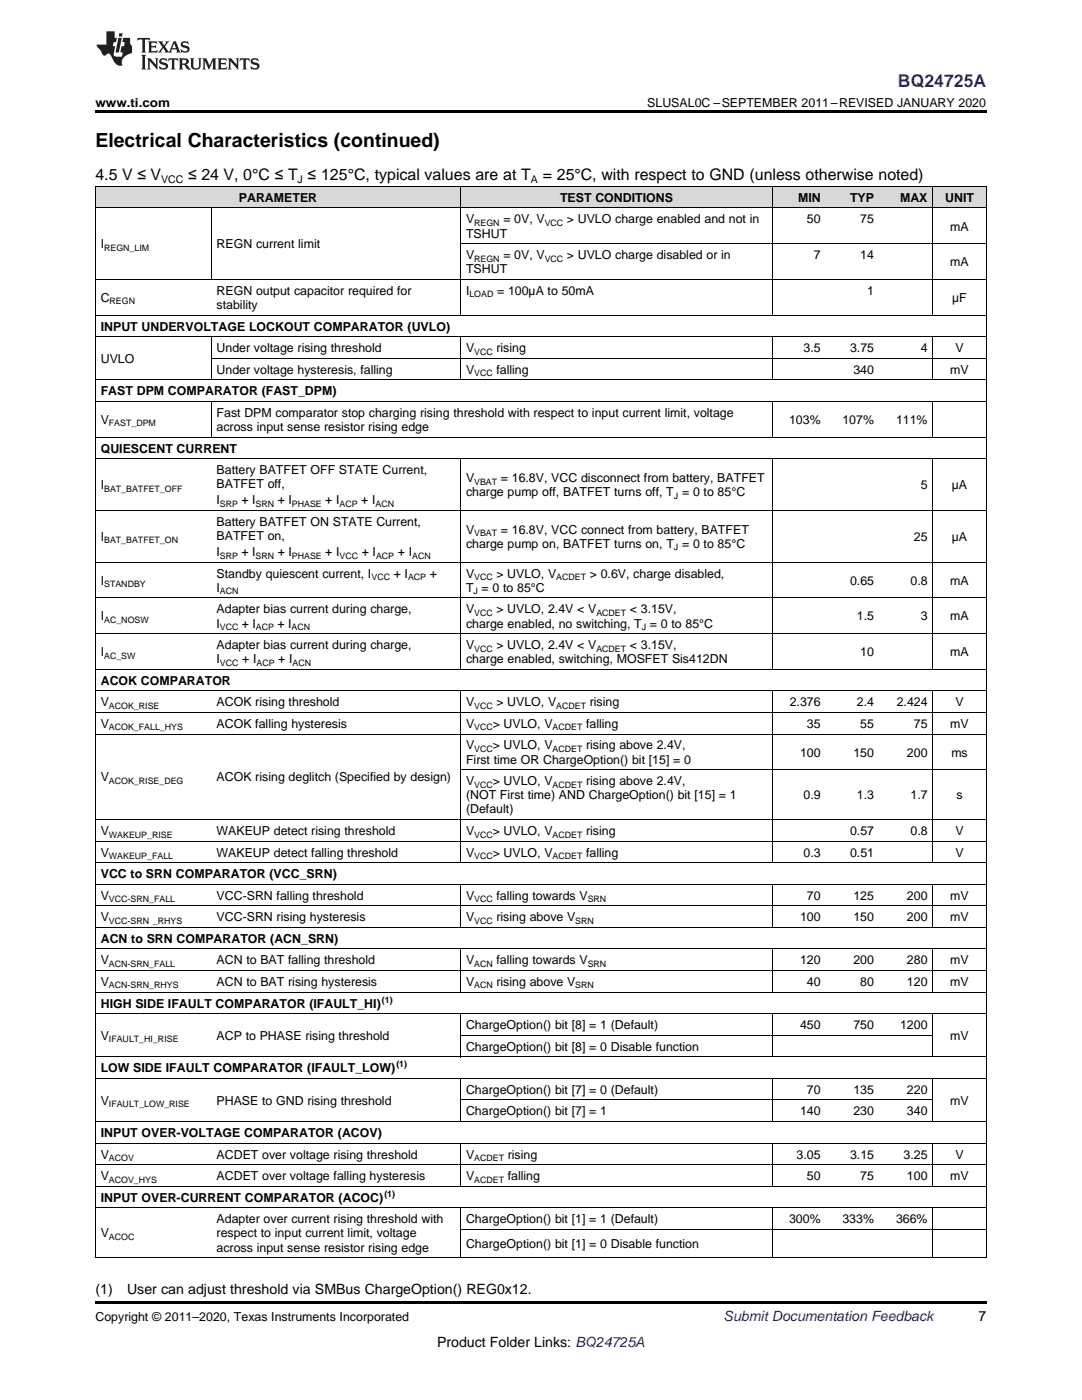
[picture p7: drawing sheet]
<svg xmlns="http://www.w3.org/2000/svg" width="216mm" height="279mm" viewBox="0 0 216 279" stroke-linecap="round" stroke-linejoin="round" font-family="sans-serif">
<defs><g id="words">
<text font-size="3.9" x="19" y="29.3">Electrical Characteristics (continued)</text>
<text font-size="3.5" fill="#00f" x="179.2" y="17.3">BQ24725A</text>
<g font-size="3.2">
<text x="19" y="36">4.5 V ≤ V</text>
<text x="37.5" y="36">≤ 24 V, 0°C ≤ T ≤ 125°C, typical values are at T</text>
<text x="108.3" y="36">= 25°C, with respect to GND (unless otherwise noted)</text>
</g>
<g font-size="2.8">
<text x="19" y="258.2">(1)</text>
<text x="25.4" y="258.2">User can adjust threshold via SMBus ChargeOption() REG0x12.</text>
<text x="195.3" y="263.6">7</text>
<text x="87.2" y="268.9">Product Folder Links: BQ24725A</text>
</g>
<text font-size="2.8" fill="#0000c8" x="144.4" y="263.6">Submit Documentation Feedback</text>
<g font-size="2.5">
<text x="19" y="21.4">www.ti.com</text>
<text x="129.2" y="21.4">SLUSAL0C –SEPTEMBER 2011–REVISED JANUARY 2020</text>
<text x="47.7" y="40.3">PARAMETER</text>
<text x="111.8" y="40.3">TEST CONDITIONS</text>
<text x="159.2" y="40.3">MIN</text>
<text x="169.6" y="40.3">TYP</text>
<text x="179.6" y="40.3">MAX</text>
<text x="188.6" y="40.3">UNIT</text>
<text x="93" y="44.6">V</text>
<text x="93" y="47.4">TSHUT</text>
<text x="100.4" y="44.6">= 0V, V</text>
<text x="113.1" y="44.6">&gt; UVLO charge enabled and not in</text>
<text x="161" y="44.6">50</text>
<text x="171.7" y="44.6">75</text>
<text x="189.6" y="46">mA</text>
<text x="20.1" y="49.6">I</text>
<text x="43.2" y="49.6">REGN current limit</text>
<text x="93" y="51.7">V</text>
<text x="100.4" y="51.7">= 0V, V</text>
<text x="113.1" y="51.7">&gt; UVLO charge disabled or in</text>
<text x="162.4" y="51.7">7</text>
<text x="171.7" y="51.7">14</text>
<text x="189.6" y="53.1">mA</text>
<text x="43.2" y="58.8">REGN output capacitor required for</text>
<text x="93" y="54.5">TSHUT</text>
<text x="93" y="58.8">I</text>
<text x="99.2" y="58.8">= 100µA to 50mA</text>
<text x="173" y="58.8">1</text>
<text x="20.1" y="60.3">C</text>
<text x="20.1" y="66">INPUT UNDERVOLTAGE LOCKOUT COMPARATOR (UVLO)</text>
<text x="43.2" y="61.7">stability</text>
<text x="190" y="60.3">µF</text>
<text x="43.2" y="70.3">Under voltage rising threshold</text>
<text x="93" y="70.3">V</text>
<text x="99.1" y="70.3">rising</text>
<text x="160.3" y="70.3">3.5</text>
<text x="169.6" y="70.3">3.75</text>
<text x="183.7" y="70.3">4</text>
<text x="190.6" y="70.3">V</text>
<text x="20.1" y="72.4">UVLO</text>
<text x="43.2" y="74.6">Under voltage hysteresis, falling</text>
<text x="93" y="74.6">V</text>
<text x="99.1" y="74.6">falling</text>
<text x="170.3" y="74.6">340</text>
<text x="189.6" y="74.6">mV</text>
<text x="20.1" y="78.9">FAST DPM COMPARATOR (FAST_DPM)</text>
<text x="43.2" y="83.2">Fast DPM comparator stop charging rising threshold with respect to input current limit, voltage</text>
<text x="20.1" y="84.6">V</text>
<text x="43.2" y="86">across input sense resistor rising edge</text>
<text x="157.4" y="84.6">103%</text>
<text x="168.1" y="84.6">107%</text>
<text x="178.8" y="84.6">111%</text>
<text x="20.1" y="90.3">QUIESCENT CURRENT</text>
<text x="43.2" y="94.6">Battery BATFET OFF STATE Current,</text>
<text x="20.1" y="97.6">I</text>
<text x="43.2" y="97.4">BATFET off,</text>
<text x="43.2" y="100.6">I</text>
<text x="48.2" y="100.6">+ I</text>
<text x="55.4" y="100.6">+ I</text>
<text x="64.9" y="100.6">+ I</text>
<text x="72.1" y="100.6">+ I</text>
<text x="93" y="96.2">V</text>
<text x="93" y="99">charge pump off, BATFET turns off, T = 0 to 85°C</text>
<text x="99.9" y="96.2">= 16.8V, VCC disconnect from battery, BATFET</text>
<text x="183.7" y="97.6">5</text>
<text x="189.9" y="97.6">µA</text>
<text x="20.1" y="107.9">I</text>
<text x="43.2" y="105">Battery BATFET ON STATE Current,</text>
<text x="43.2" y="107.8">BATFET on,</text>
<text x="93" y="106.5">V</text>
<text x="99.9" y="106.5">= 16.8V, VCC connect from battery, BATFET</text>
<text x="182.4" y="107.9">25</text>
<text x="189.9" y="107.9">µA</text>
<text x="43.2" y="111">I</text>
<text x="48.2" y="111">+ I</text>
<text x="55.4" y="111">+ I</text>
<text x="64.9" y="111">+ I</text>
<text x="72.2" y="111">+ I</text>
<text x="79.4" y="111">+ I</text>
<text x="93" y="109.4">charge pump on, BATFET turns on, T = 0 to 85°C</text>
<text x="20.1" y="116.7">I</text>
<text x="43.2" y="115.3">Standby quiescent current, I</text>
<text x="43.2" y="118.1">I</text>
<text x="78.6" y="115.3">+ I</text>
<text x="85.8" y="115.3">+</text>
<text x="93" y="115.3">V</text>
<text x="93" y="118.1">T = 0 to 85°C</text>
<text x="99.1" y="115.3">&gt; UVLO, V</text>
<text x="117.7" y="115.3">&gt; 0.6V, charge disabled,</text>
<text x="169.6" y="116.7">0.65</text>
<text x="181.7" y="116.7">0.8</text>
<text x="189.6" y="116.7">mA</text>
<text x="20.1" y="123.8">I</text>
<text x="43.2" y="122.4">Adapter bias current during charge,</text>
<text x="43.2" y="125.2">I</text>
<text x="48.3" y="125.2">+ I</text>
<text x="55.4" y="125.2">+ I</text>
<text x="93" y="122.4">V</text>
<text x="93" y="125.2">charge enabled, no switching, T = 0 to 85°C</text>
<text x="99.1" y="122.4">&gt; UVLO, 2.4V &lt; V</text>
<text x="125.7" y="122.4">&lt; 3.15V,</text>
<text x="171" y="123.8">1.5</text>
<text x="183.7" y="123.8">3</text>
<text x="189.6" y="123.8">mA</text>
<text x="20.1" y="131">I</text>
<text x="43.2" y="129.5">Adapter bias current during charge,</text>
<text x="93" y="129.5">V</text>
<text x="99.1" y="129.5">&gt; UVLO, 2.4V &lt; V</text>
<text x="125.7" y="129.5">&lt; 3.15V,</text>
<text x="171.7" y="131">10</text>
<text x="189.6" y="131">mA</text>
<text x="20.1" y="136.7">ACOK COMPARATOR</text>
<text x="43.2" y="132.4">I</text>
<text x="48.3" y="132.4">+ I</text>
<text x="55.5" y="132.4">+ I</text>
<text x="93" y="132.4">charge enabled, switching, MOSFET Sis412DN</text>
<text x="20.1" y="141">V</text>
<text x="43.2" y="141">ACOK rising threshold</text>
<text x="93" y="141">V</text>
<text x="99.1" y="141">&gt; UVLO, V</text>
<text x="117.7" y="141">rising</text>
<text x="157.6" y="141">2.376</text>
<text x="171" y="141">2.4</text>
<text x="178.9" y="141">2.424</text>
<text x="190.6" y="141">V</text>
<text x="20.1" y="145.3">V</text>
<text x="43.2" y="145.3">ACOK falling hysteresis</text>
<text x="93" y="145.3">V</text>
<text x="93" y="149.6">V</text>
<text x="98.3" y="145.3">&gt; UVLO, V</text>
<text x="98.3" y="149.6">&gt; UVLO, V</text>
<text x="116.9" y="145.3">falling</text>
<text x="116.9" y="149.6">rising above 2.4V,</text>
<text x="161" y="145.3">35</text>
<text x="171.7" y="145.3">55</text>
<text x="182.4" y="145.3">75</text>
<text x="189.6" y="145.3">mV</text>
<text x="20.1" y="156">V</text>
<text x="43.2" y="156">ACOK rising deglitch (Specified by design)</text>
<text x="93" y="152.4">First time OR ChargeOption() bit [15] = 0</text>
<text x="159.6" y="151">100</text>
<text x="170.3" y="151">150</text>
<text x="181" y="151">200</text>
<text x="189.8" y="151">ms</text>
<text x="93" y="156.7">V</text>
<text x="93" y="159.5">(NOT First time) AND ChargeOption() bit [15] = 1</text>
<text x="98.3" y="156.7">&gt; UVLO, V</text>
<text x="116.9" y="156.7">rising above 2.4V,</text>
<text x="160.3" y="159.5">0.9</text>
<text x="171" y="159.5">1.3</text>
<text x="181.7" y="159.5">1.7</text>
<text x="190.9" y="159.5">s</text>
<text x="20.1" y="166.7">V</text>
<text x="43.2" y="166.7">WAKEUP detect rising threshold</text>
<text x="93" y="162.3">(Default)</text>
<text x="93" y="166.7">V</text>
<text x="98.3" y="166.7">&gt; UVLO, V</text>
<text x="116.9" y="166.7">rising</text>
<text x="169.6" y="166.7">0.57</text>
<text x="181.7" y="166.7">0.8</text>
<text x="190.6" y="166.7">V</text>
<text x="20.1" y="171">V</text>
<text x="43.2" y="171">WAKEUP detect falling threshold</text>
<text x="93" y="171">V</text>
<text x="98.3" y="171">&gt; UVLO, V</text>
<text x="116.9" y="171">falling</text>
<text x="160.3" y="171">0.3</text>
<text x="169.6" y="171">0.51</text>
<text x="190.6" y="171">V</text>
<text x="20.1" y="175.3">VCC to SRN COMPARATOR (VCC_SRN)</text>
<text x="20.1" y="179.6">V</text>
<text x="43.2" y="179.6">VCC-SRN falling threshold</text>
<text x="93" y="179.6">V</text>
<text x="99.1" y="179.6">falling towards V</text>
<text x="161" y="179.6">70</text>
<text x="170.3" y="179.6">125</text>
<text x="181" y="179.6">200</text>
<text x="189.6" y="179.6">mV</text>
<text x="20.1" y="183.9">V</text>
<text x="43.2" y="183.9">VCC-SRN rising hysteresis</text>
<text x="93" y="183.9">V</text>
<text x="99.1" y="183.9">rising above V</text>
<text x="159.6" y="183.9">100</text>
<text x="170.3" y="183.9">150</text>
<text x="181" y="183.9">200</text>
<text x="189.6" y="183.9">mV</text>
<text x="20.1" y="188.2">ACN to SRN COMPARATOR (ACN_SRN)</text>
<text x="20.1" y="192.5">V</text>
<text x="20.1" y="196.8">V</text>
<text x="43.2" y="192.5">ACN to BAT falling threshold</text>
<text x="43.2" y="196.8">ACN to BAT rising hysteresis</text>
<text x="93" y="192.5">V</text>
<text x="93" y="196.8">V</text>
<text x="99.1" y="192.5">falling towards V</text>
<text x="99.1" y="196.8">rising above V</text>
<text x="159.6" y="192.5">120</text>
<text x="161" y="196.8">40</text>
<text x="170.3" y="192.5">200</text>
<text x="171.7" y="196.8">80</text>
<text x="181" y="192.5">280</text>
<text x="181" y="196.8">120</text>
<text x="189.6" y="192.5">mV</text>
<text x="189.6" y="196.8">mV</text>
<text x="20.1" y="201.1">HIGH SIDE IFAULT COMPARATOR (IFAULT_HI)</text>
<text x="20.1" y="207.5">V</text>
<text x="43.2" y="207.5">ACP to PHASE rising threshold</text>
<text x="93" y="205.4">ChargeOption() bit [8] = 1 (Default)</text>
<text x="93" y="209.7">ChargeOption() bit [8] = 0 Disable function</text>
<text x="159.6" y="205.4">450</text>
<text x="170.3" y="205.4">750</text>
<text x="179.6" y="205.4">1200</text>
<text x="189.6" y="207.5">mV</text>
<text x="20.1" y="214">LOW SIDE IFAULT COMPARATOR (IFAULT_LOW)</text>
<text x="20.1" y="220.5">V</text>
<text x="43.2" y="220.5">PHASE to GND rising threshold</text>
<text x="93" y="218.3">ChargeOption() bit [7] = 0 (Default)</text>
<text x="161" y="218.3">70</text>
<text x="170.3" y="218.3">135</text>
<text x="181" y="218.3">220</text>
<text x="189.6" y="220.5">mV</text>
<text x="20.1" y="226.9">INPUT OVER-VOLTAGE COMPARATOR (ACOV)</text>
<text x="93" y="222.6">ChargeOption() bit [7] = 1</text>
<text x="159.6" y="222.6">140</text>
<text x="170.3" y="222.6">230</text>
<text x="181" y="222.6">340</text>
<text x="20.1" y="231.2">V</text>
<text x="43.2" y="231.2">ACDET over voltage rising threshold</text>
<text x="93" y="231.2">V</text>
<text x="101.3" y="231.2">rising</text>
<text x="159" y="231.2">3.05</text>
<text x="169.6" y="231.2">3.15</text>
<text x="180.3" y="231.2">3.25</text>
<text x="190.6" y="231.2">V</text>
<text x="20.1" y="235.5">V</text>
<text x="20.1" y="239.8">INPUT OVER-CURRENT COMPARATOR (ACOC)</text>
<text x="43.2" y="235.5">ACDET over voltage falling hysteresis</text>
<text x="93" y="235.5">V</text>
<text x="101.3" y="235.5">falling</text>
<text x="161" y="235.5">50</text>
<text x="171.7" y="235.5">75</text>
<text x="181" y="235.5">100</text>
<text x="189.6" y="235.5">mV</text>
<text x="43.2" y="244.1">Adapter over current rising threshold with</text>
<text x="93" y="244.1">ChargeOption() bit [1] = 1 (Default)</text>
<text x="157.4" y="244.1">300%</text>
<text x="168.1" y="244.1">333%</text>
<text x="178.8" y="244.1">366%</text>
<text x="20.1" y="246.9">V</text>
<text x="43.2" y="246.9">respect to input current limit, voltage</text>
<text x="43.2" y="249.8">across input sense resistor rising edge</text>
<text x="93" y="249.1">ChargeOption() bit [1] = 0 Disable function</text>
<text x="19" y="263.6">Copyright © 2011–2020, Texas Instruments Incorporated</text>
</g>
<g font-size="2.1">
<text x="32.2" y="36.6">VCC</text>
<text x="59.4" y="36.6">J</text>
<text x="105.9" y="36.6">A</text>
</g>
<g font-size="1.8">
<text x="94.6" y="45.1">REGN</text>
<text x="108.7" y="45.1">VCC</text>
<text x="20.8" y="50.1">REGN_LIM</text>
<text x="94.6" y="52.2">REGN</text>
<text x="108.7" y="52.2">VCC</text>
<text x="93.7" y="59.3">LOAD</text>
<text x="21.9" y="60.7">REGN</text>
<text x="94.6" y="70.8">VCC</text>
<text x="94.6" y="75.1">VCC</text>
<text x="21.7" y="85.1">FAST_DPM</text>
<text x="20.8" y="98.1">BAT_BATFET_OFF</text>
<text x="43.9" y="101.1">SRP</text>
<text x="51" y="101.1">SRN</text>
<text x="58.2" y="101.1">PHASE</text>
<text x="67.7" y="101.1">ACP</text>
<text x="74.9" y="101.1">ACN</text>
<text x="94.6" y="96.7">VBAT</text>
<text x="134.5" y="99.5">J</text>
<text x="94.6" y="107">VBAT</text>
<text x="20.8" y="108.4">BAT_BATFET_ON</text>
<text x="43.9" y="111.5">SRP</text>
<text x="51" y="111.5">SRN</text>
<text x="58.2" y="111.5">PHASE</text>
<text x="67.7" y="111.5">VCC</text>
<text x="75" y="111.5">ACP</text>
<text x="82.2" y="111.5">ACN</text>
<text x="134.5" y="109.9">J</text>
<text x="20.8" y="117.2">STANDBY</text>
<text x="43.9" y="118.6">ACN</text>
<text x="74.1" y="115.8">VCC</text>
<text x="81.4" y="115.8">ACP</text>
<text x="94.5" y="118.6">J</text>
<text x="94.6" y="115.8">VCC</text>
<text x="111" y="115.8">ACDET</text>
<text x="20.8" y="124.3">AC_NOSW</text>
<text x="43.9" y="125.7">VCC</text>
<text x="51" y="125.7">ACP</text>
<text x="58.2" y="125.7">ACN</text>
<text x="94.6" y="122.9">VCC</text>
<text x="119" y="122.9">ACDET</text>
<text x="128.1" y="125.7">J</text>
<text x="20.8" y="131.4">AC_SW</text>
<text x="94.6" y="130">VCC</text>
<text x="119" y="130">ACDET</text>
<text x="43.9" y="132.9">VCC</text>
<text x="51.2" y="132.9">ACP</text>
<text x="58.4" y="132.9">ACN</text>
<text x="21.7" y="141.5">ACOK_RISE</text>
<text x="94.6" y="141.5">VCC</text>
<text x="111" y="141.5">ACDET</text>
<text x="21.7" y="145.8">ACOK_FALL_HYS</text>
<text x="94.6" y="145.8">VCC</text>
<text x="110.2" y="145.8">ACDET</text>
<text x="94.6" y="150.1">VCC</text>
<text x="110.2" y="150.1">ACDET</text>
<text x="21.7" y="156.5">ACOK_RISE_DEG</text>
<text x="94.6" y="157.2">VCC</text>
<text x="110.2" y="157.2">ACDET</text>
<text x="21.7" y="167.1">WAKEUP_RISE</text>
<text x="94.6" y="167.1">VCC</text>
<text x="110.2" y="167.1">ACDET</text>
<text x="21.7" y="171.4">WAKEUP_FALL</text>
<text x="94.6" y="171.4">VCC</text>
<text x="110.2" y="171.4">ACDET</text>
<text x="21.7" y="180.1">VCC-SRN_FALL</text>
<text x="21.7" y="184.4">VCC-SRN _RHYS</text>
<text x="94.6" y="180.1">VCC</text>
<text x="94.6" y="184.4">VCC</text>
<text x="114.8" y="184.4">SRN</text>
<text x="117.3" y="180.1">SRN</text>
<text x="21.7" y="193">ACN-SRN_FALL</text>
<text x="21.7" y="197.3">ACN-SRN_RHYS</text>
<text x="94.6" y="193">ACN</text>
<text x="94.6" y="197.3">ACN</text>
<text x="114.8" y="197.3">SRN</text>
<text x="117.3" y="193">SRN</text>
<text x="76.2" y="200.1">(1)</text>
<text x="21.7" y="208">IFAULT_HI_RISE</text>
<text x="79.1" y="213">(1)</text>
<text x="21.7" y="220.9">IFAULT_LOW_RISE</text>
<text x="21.7" y="231.7">ACOV</text>
<text x="94.6" y="231.7">ACDET</text>
<text x="21.7" y="236">ACOV_HYS</text>
<text x="76.7" y="238.8">(1)</text>
<text x="94.6" y="236">ACDET</text>
<text x="21.7" y="247.4">ACOC</text>
</g>
</g></defs>
<g fill="#d8d8d8">
<path d="M19 37.3h23.2v4.3h-23.2z"/>
<path d="M42.2 37.3h49.7v4.3h-49.7z"/>
<path d="M91.9 37.3h62.3v4.3h-62.3z"/>
<path d="M154.2 37.3h10.6v4.3h-10.6z"/>
<path d="M164.8 37.3h10.7v4.3h-10.7z"/>
<path d="M175.5 37.3h10.7v4.3h-10.7z"/>
<path d="M186.2 37.3h10.6v4.3h-10.6z"/>
</g>
<path d="M19 22h177.8v.5h-177.8zM19 259.7h177.8v.5h-177.8z" fill="#000"/>
<g fill="none" stroke="#000" stroke-width=".2">
<path d="M19 37.2h177.8v213.8M19.1 37.2v213.8M91.9 37.2v25.7M154.1 37.2v25.7M186.1 37.2v25.7M19 55.8h177.8M19 41.5h177.8M42.1 41.5v14.3M91.9 48.6h104.9M19 75.8h177.8M19 67.2h177.8M19 62.9h177.8"/>
<path d="M42.1 67.2v8.6M42.2 71.5h154.6M91.9 67.2v8.6M154.1 67.2v8.6M186.1 67.2v8.6M19 91.5h177.8M19 87.2h177.8M19 80.1h177.8M42.1 80.1v7.2M91.9 91.5v42.1M154.1 80.1v7.2M154.1 91.5v42.1"/>
<path d="M186.1 80.1v7.2M186.1 91.5v42.1M19 119.3h177.8M19 112.2h177.8M19 101.9h177.8M19 137.9h177.8M19 133.6h177.8M19 126.5h177.8M91.9 137.9v34.3M154.1 137.9v34.3M186.1 137.9v34.3M19 146.5h177.8"/>
<path d="M19 142.2h177.8M91.9 153.6h104.9M19 176.5h177.8M19 172.2h177.8M19 167.9h177.8M19 163.6h177.8M91.9 176.5v8.6M154.1 176.5v8.6M186.1 176.5v8.6M19 198h177.8M19 193.7h177.8M19 189.4h177.8"/>
<path d="M19 185.1h177.8M19 180.8h177.8M91.9 189.4v8.6M154.1 189.4v8.6M186.1 189.4v8.6M19 215.2h177.8M19 210.9h177.8M19 202.3h177.8M91.9 202.4v8.6M91.9 215.3v8.6M91.9 219.5h94.3M91.9 206.6h94.3"/>
<path d="M154.1 202.4v8.6M154.1 215.3v8.6M186.1 202.4v8.6M186.1 215.3v8.6M19 236.7h177.8M19 232.4h177.8M19 228.1h177.8M19 223.8h177.8M91.9 228.2v8.6M154.1 228.2v8.6M186.1 228.2v8.6M19 251h177.8"/>
<path d="M19 241h177.8M91.9 241.1v9.9M91.9 245.3h104.9M154.1 241.1v9.9M186.1 241.1v9.9"/>
</g>
<g fill="#231f20">
<path d="M27.5 7.6l-.1 .5 .4-.2h.6v.1v2.1l-.2 .4h1l-.3-.4v-2.1l.1-.1h.5l.5 .2-.2-.5zM29.5 8.3l.2 .3v1.5l-.2 .4h1.8l.2-.6a1.04 1.04 0 0 1-1.3 .2v-.7h.6l.3 .2v-.6l-.3 .2h-.6v-.6l.8-.1 .4 .3-.2-.5zM31.5 8.3l.9 1.1-.9 1.1h.8l-.2-.2 .5-.7 .4 .7-.2 .2h1.5l-.1-.2 .1-.4h.9l.1 .4-.2 .2h1l-.3-.3-.7-1.9h-.5l-.9 2-.8-1 .9-1h-.8l.1 .3-.3 .5-.4-.6 .2-.2zM34.7 8.6l.4 1h-.7zM36.3 8.4a.63 .63 0 0 0-.2 .7 .63 .63 0 0 0 .6 .4l.6 .2 .1 .2a.75 .75 0 0 1-.7 .4 .75 .75 0 0 1-.6-.5l.1 .7 .1-.1a1.11 1.11 0 0 0 1.5-.6 1.13 1.13 0 0 0-1.2-.8l-.1-.4a1.04 1.04 0 0 1 1.2 .2l-.2-.5-.1 .1-.5-.2zM28.2 10.9l.2 .4v2.2l-.2 .4h1l-.3-.4v-2.2l.3-.4zM29.3 11.6l.3 .4v1.5l-.3 .4h.8l-.2-.4v-1.3l1.5 1.7v-1.9l.2-.4h-.7l.2 .4v.9l-1.1-1.3zM32 11.8a.62 .62 0 0 0-.2 .7 .62 .62 0 0 0 .6 .4l.6 .1 .1 .3a.76 .76 0 0 1-.7 .3 .76 .76 0 0 1-.6-.4l.1 .7 .1-.1a1.11 1.11 0 0 0 1.5-.6 1.13 1.13 0 0 0-1.2-.8l-.1-.4a1.04 1.04 0 0 1 1.2 .2l-.2-.6-.1 .1-.5-.1zM33.7 11.6l-.2 .6a.61 .61 0 0 1 .8-.3v1.6l-.2 .4h.9l-.2-.4v-1.6a.63 .63 0 0 1 .8 .3l-.2-.6zM35.6 11.6l.3 .4v1.5l-.3 .4h1l-.2-.2v-.8l.5 .2a.76 .76 0 0 0 1.2 .7l-1-1a.58 .58 0 0 0 .6-.5 .58 .58 0 0 0-.5-.6zM36.4 11.9h.1a.45 .45 0 0 1 .5 .1 .45 .45 0 0 1 .1 .5l-.7 .2zM37.9 11.6l.2 .2a2.17 2.17 0 0 0 .3 1.9 .99 .99 0 0 0 1.6-.6v-1.1l.2-.4h-.7l.2 .2a1.92 1.92 0 0 1-.2 1.8 .6 .6 0 0 1-.9-.5v-1.1l.2-.4zM40.4 11.6l.2 .4v1.5l-.2 .4h.7l-.2-.4v-1.4l.8 1.8 .8-1.8v1.4l-.2 .4h.9l-.2-.4v-1.5l.2-.4h-.8l-.6 1.5-.6-1.5zM43.4 11.6l.2 .4v1.5l-.2 .4h1.8l.2-.6a1.04 1.04 0 0 1-1.3 .1v-.6h.5l.4 .2v-.6l-.4 .2h-.5v-.7h.8l.3 .3-.1-.6zM45.5 11.6l.2 .4v1.5l-.2 .4h.7l-.2-.4v-1.3l1.5 1.7v-1.9l.2-.4h-.7l.2 .4v.9l-1.1-1.3zM47.9 11.6l-.1 .6a.61 .61 0 0 1 .8-.3v1.6l-.3 .4h1l-.3-.4 .1-1.6a.63 .63 0 0 1 .7 .3l-.1-.6zM50.2 11.8a.62 .62 0 0 0-.2 .7 .62 .62 0 0 0 .6 .4l.6 .1 .2 .3a.76 .76 0 0 1-.8 .3 .76 .76 0 0 1-.6-.4l.1 .7 .2-.1a1.11 1.11 0 0 0 1.5-.6 1.13 1.13 0 0 0-1.3-.8l-.1-.4a1.04 1.04 0 0 1 1.2 .2l-.1-.6-.2 .1-.5-.1z"/>
<path d="M21.2 6.3v2.6h-1.9l.1 .4 .7 .9a.91 .91 0 0 0 1 .8 .56 .56 0 0 1 .5-.3 .56 .56 0 0 1 .5 .3l.4 .8a1.53 1.53 0 0 0 1.9 1.2 1.54 1.54 0 0 1 1-2.1l.9-.3v-1.4a1.52 1.52 0 0 1-.3-1.6h-1.4l-.2 .8h.5l-.2 .8h-.4l-.2 1v.2l.4 .1-.2 .8a1.93 1.93 0 0 1-1.6-.3l.3-1.8h-.5l.2-.8h.4l.2-.8h-.4v-1.3zM23.6 7.6l-.6 2.9h.7l.6-2.9zM23.8 6.6l-.1 .7h.6l.2-.7z"/>
</g>
<use href="#words"/>
</svg>
